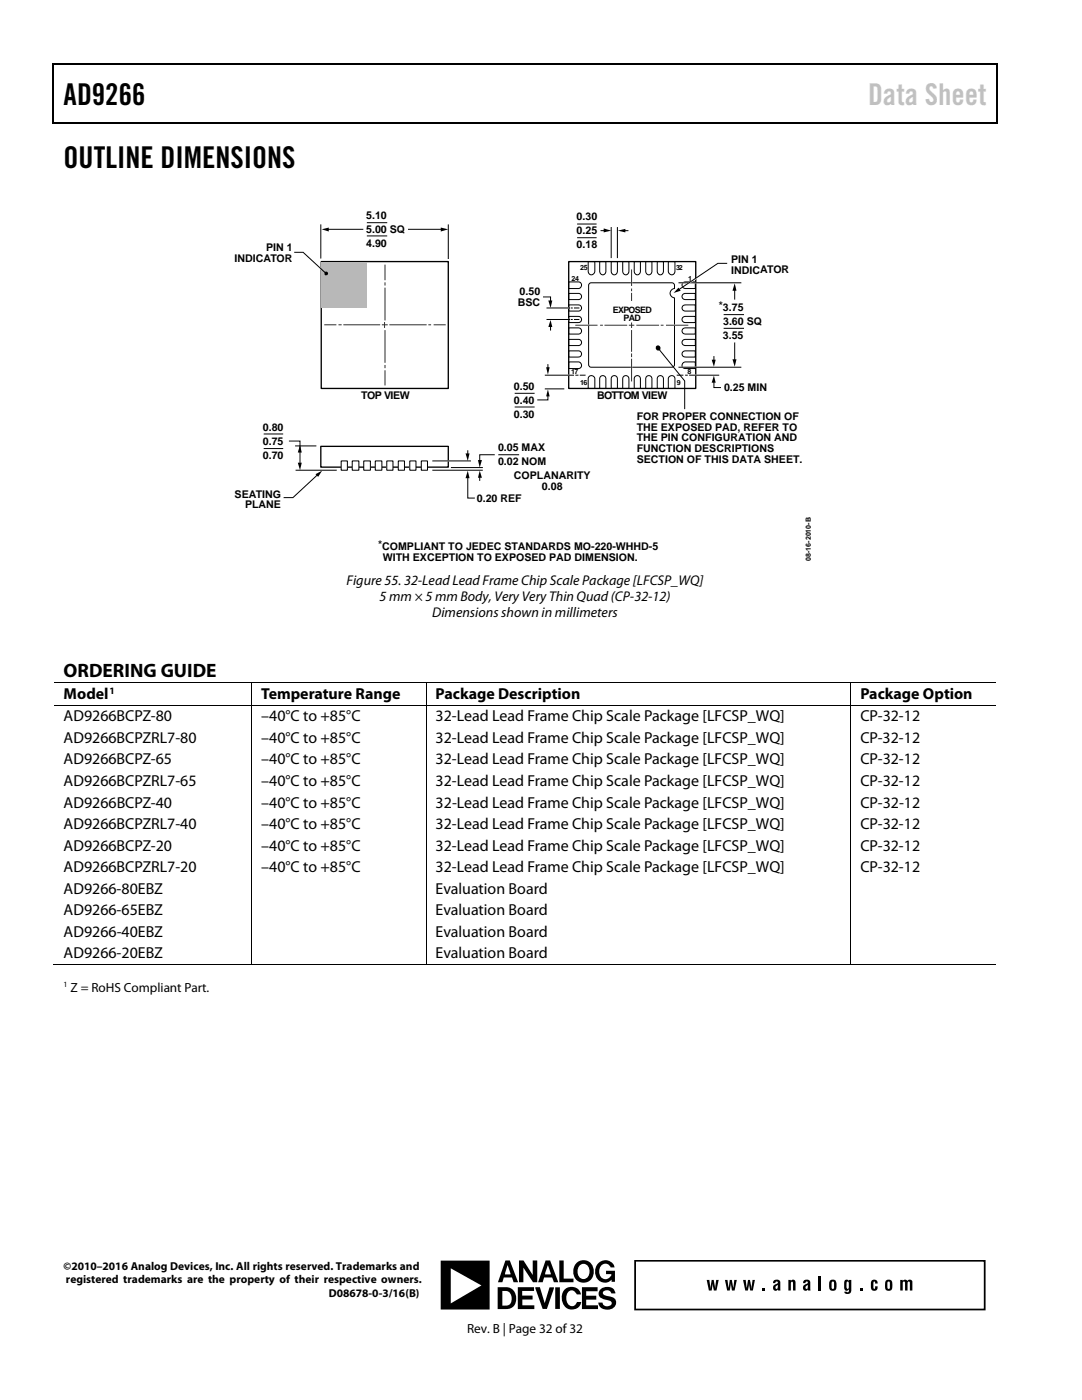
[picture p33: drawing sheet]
<svg xmlns="http://www.w3.org/2000/svg" width="216mm" height="279mm" viewBox="0 0 216 279" stroke-linecap="round" stroke-linejoin="round" font-family="sans-serif">
<defs><g id="words">
<g font-size="6">
<text x="12.7" y="21">AD9266</text>
<text x="12.7" y="33.6">OUTLINE DIMENSIONS</text>
</g>
<text font-size="6" fill="#c1c1c1" x="173.2" y="21">Data Sheet</text>
<text font-size="3.9" x="12.7" y="135.2">ORDERING GUIDE</text>
<g font-size="3.2">
<text x="12.7" y="139.5">Model</text>
<text x="12.7" y="144">AD9266BCPZ-80</text>
<text x="52.1" y="139.5">Temperature Range</text>
<text x="52.1" y="144">–40°C to +85°C</text>
<text x="86.9" y="144">32-Lead Lead Frame Chip Scale Package [LFCSP_WQ]</text>
<text x="86.9" y="139.5">Package Description</text>
<text x="171.7" y="144">CP-32-12</text>
<text x="171.7" y="139.5">Package Option</text>
<text x="12.7" y="148.3">AD9266BCPZRL7-80</text>
<text x="52.1" y="148.3">–40°C to +85°C</text>
<text x="86.9" y="148.3">32-Lead Lead Frame Chip Scale Package [LFCSP_WQ]</text>
<text x="171.7" y="148.3">CP-32-12</text>
<text x="12.7" y="152.6">AD9266BCPZ-65</text>
<text x="52.1" y="152.6">–40°C to +85°C</text>
<text x="86.9" y="152.6">32-Lead Lead Frame Chip Scale Package [LFCSP_WQ]</text>
<text x="171.7" y="152.6">CP-32-12</text>
<text x="12.7" y="156.9">AD9266BCPZRL7-65</text>
<text x="12.7" y="161.2">AD9266BCPZ-40</text>
<text x="52.1" y="156.9">–40°C to +85°C</text>
<text x="52.1" y="161.2">–40°C to +85°C</text>
<text x="86.9" y="156.9">32-Lead Lead Frame Chip Scale Package [LFCSP_WQ]</text>
<text x="86.9" y="161.2">32-Lead Lead Frame Chip Scale Package [LFCSP_WQ]</text>
<text x="171.7" y="156.9">CP-32-12</text>
<text x="171.7" y="161.2">CP-32-12</text>
<text x="12.7" y="165.5">AD9266BCPZRL7-40</text>
<text x="52.1" y="165.5">–40°C to +85°C</text>
<text x="86.9" y="165.5">32-Lead Lead Frame Chip Scale Package [LFCSP_WQ]</text>
<text x="171.7" y="165.5">CP-32-12</text>
<text x="12.7" y="169.8">AD9266BCPZ-20</text>
<text x="52.1" y="169.8">–40°C to +85°C</text>
<text x="86.9" y="169.8">32-Lead Lead Frame Chip Scale Package [LFCSP_WQ]</text>
<text x="171.7" y="169.8">CP-32-12</text>
<text x="12.7" y="174.1">AD9266BCPZRL7-20</text>
<text x="12.7" y="178.4">AD9266-80EBZ</text>
<text x="52.1" y="174.1">–40°C to +85°C</text>
<text x="86.9" y="174.1">32-Lead Lead Frame Chip Scale Package [LFCSP_WQ]</text>
<text x="86.9" y="178.4">Evaluation Board</text>
<text x="171.7" y="174.1">CP-32-12</text>
<text x="12.7" y="182.6">AD9266-65EBZ</text>
<text x="86.9" y="182.6">Evaluation Board</text>
<text x="12.7" y="186.9">AD9266-40EBZ</text>
<text x="12.7" y="191.2">AD9266-20EBZ</text>
<text x="86.9" y="186.9">Evaluation Board</text>
<text x="86.9" y="191.2">Evaluation Board</text>
</g>
<g font-size="2.8">
<text x="69.2" y="116.8">Figure 55. 32-Lead Lead Frame Chip Scale Package [LFCSP_WQ]</text>
<text x="75.7" y="120">5 mm × 5 mm Body, VeryVeryThin Quad (CP-32-12)</text>
<text x="86.3" y="123.2">Dimensions shown in millimeters</text>
</g>
<g font-size="2.6">
<text x="14.1" y="197.9">Z = RoHS Compliant Part.</text>
<text x="93.2" y="266">Rev. B | Page 32 of32</text>
</g>
<g font-size="2.3">
<text x="12.7" y="253.5">©2010–2016 Analog Devices, Inc. All rights reserved. Trademarks and</text>
<text x="13.2" y="256.1">registered trademarks are the property of their respective owners.</text>
<text x="65.6" y="258.8">D08678-0-3/16(B)</text>
</g>
<g font-size="2.1">
<text x="73.1" y="43.7">5.10</text>
<text x="73.1" y="46.5">5.00 SQ</text>
<text x="115" y="43.9">0.30</text>
<text x="115" y="46.7">0.25</text>
<text x="46.8" y="52.2">INDICATOR</text>
<text x="53.1" y="50.1">PIN 1</text>
<text x="73.1" y="49.3">4.90</text>
<text x="115" y="49.6">0.18</text>
<text x="145.9" y="52.5">PIN 1</text>
<text x="103.7" y="58.9">0.50</text>
<text x="145.9" y="54.6">INDICATOR</text>
<text x="103.3" y="61">BSC</text>
<text x="143.4" y="61.7">*3.75</text>
<text x="144.3" y="64.9">3.60 SQ</text>
<text x="144.2" y="67.7">3.55</text>
<text x="102.5" y="77.8">0.50</text>
<text x="144.5" y="78">0.25 MIN</text>
<text x="72.1" y="79.7">TOP VIEW</text>
<text x="102.5" y="80.6">0.40</text>
<text x="102.5" y="83.4">0.30</text>
<text x="119.1" y="79.7">BOTTOM VIEW</text>
<text x="127" y="83.9">FOR PROPER CONNECTION OF</text>
<text x="52.4" y="86">0.80</text>
<text x="52.4" y="88.8">0.75</text>
<text x="127" y="86">THE EXPOSED PAD, REFER TO</text>
<text x="127" y="88.1">THE PIN CONFIGURATION AND</text>
<text x="52.4" y="91.6">0.70</text>
<text x="99.4" y="90.1">0.05 MAX</text>
<text x="99.4" y="92.9">0.02 NOM</text>
<text x="102.6" y="95.6">COPLANARITY</text>
<text x="127" y="90.2">FUNCTION DESCRIPTIONS</text>
<text x="127" y="92.3">SECTION OF THIS DATA SHEET.</text>
<text x="46.8" y="99.3">SEATING</text>
<text x="48.9" y="101.5">PLANE</text>
<text x="95.2" y="100.1">0.20 REF</text>
<text x="108.1" y="97.7">0.08</text>
<text x="75.4" y="109.5">*COMPLIANT TO JEDEC STANDARDS MO-220-WHHD-5</text>
<text x="76.4" y="111.9">WITH EXCEPTION TO EXPOSED PAD DIMENSION.</text>
</g>
<text font-size="1.9" x="21.8" y="138.5">1</text>
<g font-size="1.8">
<text x="122.3" y="62.5">EXPOSED</text>
<text x="124.4" y="64">PAD</text>
</g>
<text font-size="1.6" x="12.7" y="197">1</text>
<g font-size="1.4">
<text x="115.8" y="54">25</text>
<text x="134.9" y="53.9">32</text>
<text x="114.1" y="56">24</text>
<text x="137.3" y="56">1</text>
<text x="114" y="74.7">17</text>
<text x="115.7" y="76.8">16</text>
<text x="135.1" y="76.8">9</text>
<text x="137.2" y="74.7">8</text>
<text x="161.8" y="111.9" transform="rotate(-90 161.8 111.9)">08-16-2010-B</text>
</g>
</g></defs>
<path d="M10.5 12.7h.3v1h-.3zM10.5 12.7h.3v.3h-.3zM133.3 12.7h.3v.3h-.3zM198.8 12.7h.2v1h-.2zM198.8 12.7h.2v.3h-.2zM10.5 24.4h.3v.3h-.3zM133.1 24.4h.2v.3h-.2zM198.8 24.4h.2v.3h-.2z" fill="#000"/>
<path d="M10.7 13.7v10.7M10.8 12.8h122.5M133.6 12.8h65.2M198.9 13.7v10.7M10.8 24.5h188" fill="none" stroke="#000" stroke-width=".25"/>
<path d="M113.5 52.2h25.3v25.3h-25.3zM64 89.1h25.5v4.1h-25.5z" fill="none" stroke="#000" stroke-width=".26"/>
<path d="M64 44.9v6.6M89.5 44.9v6.7" fill="none" stroke="#000" stroke-width=".2"/>
<path d="M68.1 92h1.2v1.8h-1.2z" fill="#fff"/>
<path d="M68.1 92h1.2v1.8h-1.2z" fill="none" stroke="#000" stroke-width=".2"/>
<path d="M70.3 92h1.3v1.8h-1.3z" fill="#fff"/>
<path d="M70.3 92h1.3v1.8h-1.3z" fill="none" stroke="#000" stroke-width=".2"/>
<path d="M72.6 92h1.3v1.8h-1.3z" fill="#fff"/>
<path d="M72.6 92h1.3v1.8h-1.3z" fill="none" stroke="#000" stroke-width=".2"/>
<path d="M74.9 92h1.3v1.8h-1.3z" fill="#fff"/>
<path d="M74.9 92h1.3v1.8h-1.3z" fill="none" stroke="#000" stroke-width=".2"/>
<path d="M77.2 92h1.2v1.8h-1.2z" fill="#fff"/>
<path d="M77.2 92h1.2v1.8h-1.2z" fill="none" stroke="#000" stroke-width=".2"/>
<path d="M79.5 92h1.2v1.8h-1.2z" fill="#fff"/>
<path d="M79.5 92h1.2v1.8h-1.2z" fill="none" stroke="#000" stroke-width=".2"/>
<path d="M81.8 92h1.2v1.8h-1.2z" fill="#fff"/>
<path d="M81.8 92h1.2v1.8h-1.2z" fill="none" stroke="#000" stroke-width=".2"/>
<path d="M84.1 92h1.2v1.8h-1.2z" fill="#fff"/>
<path d="M58.9 89h4.2M59 93.8h8.2M63.4 94.7l-5 4.6h-1.8M84.1 92h1.2v1.8h-1.2zM86.3 93.8h10M86.4 92h7.5M90.1 93.3h6.2M93.3 90v.8M93.3 95.2v4.2h1.5M95.7 95.1v.8M98.7 90.8h-3v1.3M99.4 90.8h4.2" fill="none" stroke="#000" stroke-width=".2"/>
<path d="M63 94.6l1.3-.7-.8 1.3zM92.9 90.5h.8l-.4 1.5zM93.3 93.9l.4 1.5h-.8zM95.7 93.9l.5 1.4h-.8zM95.4 91.8h.8l-.5 1.5z" fill="#000"/>
<path d="M63.7 53.4l.7 .6M89.2 92h.4" fill="none" stroke="#fff" stroke-width=".26"/>
<path d="M64.1 52.2h25.4v25.3h-25.4z" fill="none" stroke="#000" stroke-width=".26"/>
<path d="M64.2 52.3h9.1v9.1h-9.1z" fill="#b5b7b9"/>
<g fill="none" stroke="#000" stroke-width=".2">
<path d="M58.7 50.4h1.8l4.6 4.2M65.3 45.8h7.2M73.2 44.4h4.1M73.2 47.1h4.1M81.4 45.8h6.8M108.4 59.3h1.5v.9M113.5 58.6h1.9a.62 .62 0 0 1 .6 .6 .62 .62 0 0 1-.6 .6h-1.9zM113.5 56.3h1.9a.66 .66 0 0 1 .6 .6 .66 .66 0 0 1-.6 .7h-1.9zM115.2 44.7h3.8M115.2 47.4h3.8M117.4 52.2h1.3v1.9a.66 .66 0 0 1-.7 .8 .66 .66 0 0 1-.6-.8zM117.7 56.5l16.4-.1 .4 .3 .1 .9a.93 .93 0 0 0-.9 .9 .93 .93 0 0 0 .9 .9v13.4l-.2 .4-16.4 .1-.3-.1-.2-.4v-15.8z"/>
<path d="M119.7 52.2h1.2v1.9a.62 .62 0 0 1-.6 .8 .62 .62 0 0 1-.6-.8zM119.8 46h.9M122 45.4v6M122 52.2h1.2v1.9a.62 .62 0 0 1-.6 .8 .62 .62 0 0 1-.6-.8zM123.2 45.4v6M124.3 52.2h1.2v1.9a.62 .62 0 0 1-.6 .8 .62 .62 0 0 1-.6-.8zM124.5 46h.9M126.6 52.2h1.2v1.9a.62 .62 0 0 1-.6 .8 .62 .62 0 0 1-.6-.8zM128.8 52.2h1.3v1.9a.62 .62 0 0 1-.6 .8 .62 .62 0 0 1-.7-.8zM131.1 52.2h1.3v1.9a.62 .62 0 0 1-.6 .8 .62 .62 0 0 1-.7-.8zM133.4 52.2h1.3v1.9a.66 .66 0 0 1-.7 .8 .66 .66 0 0 1-.6-.8zM135.4 56.4h12.5"/>
<path d="M136.3 58.7l.5-.1h1.9v1.2h-1.9a.62 .62 0 0 1-.6-.4 .62 .62 0 0 1 .1-.7zM136.3 56.4l.5-.1h1.9v1.3h-1.9a.68 .68 0 0 1-.6-.4 .68 .68 0 0 1 .1-.8zM145.1 52.6h-1.9l-7.8 5.2M146.6 57.8v2M102.7 78.5h4M108.7 77.6h3.9M108.7 74.9h5.8M109.2 61.5h4.5M109.2 63.8h4.5M109.3 78.8v1h-2.1M109.3 72.7v.9M109.9 65v1"/>
<path d="M113.5 72.2h1.9a.66 .66 0 0 1 .6 .7 .66 .66 0 0 1-.6 .7h-1.9zM113.5 70h1.9a.62 .62 0 0 1 .6 .6 .62 .62 0 0 1-.6 .7h-1.9zM113.5 67.7h1.9a.62 .62 0 0 1 .6 .6 .62 .62 0 0 1-.6 .7h-1.9zM113.5 65.4h1.9a.62 .62 0 0 1 .6 .7 .62 .62 0 0 1-.6 .6h-1.9zM113.5 63.1h1.9a.62 .62 0 0 1 .6 .7 .62 .62 0 0 1-.6 .6h-1.9zM113.5 60.8h1.9a.62 .62 0 0 1 .6 .7 .62 .62 0 0 1-.6 .6h-1.9zM114 61.5h.2M114 63.8h.2M114.6 61.5h.9M114.6 63.8h.9M114.8 74.9h.6M115.7 74.9h1.1"/>
<path d="M117.5 75.1a.69 .69 0 0 1 1.2 .5v1.9h-1.3v-1.9zM119.8 75.1a.62 .62 0 0 1 .7-.1 .62 .62 0 0 1 .4 .6v1.9h-1.2v-1.9zM122.1 75.1a.62 .62 0 0 1 .7-.1 .62 .62 0 0 1 .4 .6v1.9h-1.2v-1.9zM124.4 75.1a.62 .62 0 0 1 .7-.1 .62 .62 0 0 1 .4 .6v1.9h-1.2v-1.9zM126.7 75.1a.62 .62 0 0 1 .7-.1 .62 .62 0 0 1 .4 .6v1.9h-1.2v-1.9zM129 75.1a.62 .62 0 0 1 .7-.1 .62 .62 0 0 1 .4 .6v1.9h-1.3v-1.9zM131.3 69.5l5.3 6.5v5.6M131.3 75.1a.62 .62 0 0 1 .7-.1 .62 .62 0 0 1 .4 .6v1.9h-1.3v-1.9zM133.6 75.1a.65 .65 0 0 1 .7-.1 .65 .65 0 0 1 .4 .6v1.9h-1.3v-1.9zM135 74.9h1.4M135.4 73.3h12.5M136.3 72.4l.5-.2h1.9v1.4h-1.9a.64 .64 0 0 1-.7-.4 .64 .64 0 0 1 .2-.8z"/>
<path d="M136.3 70.2l.5-.2h1.9v1.3h-1.9a.62 .62 0 0 1-.6-.4 .62 .62 0 0 1 .1-.7zM136.3 67.9l.5-.2h1.9v1.3h-1.9a.62 .62 0 0 1-.6-.4 .62 .62 0 0 1 .1-.7zM136.3 65.6l.5-.2h1.9v1.3h-1.9a.62 .62 0 0 1-.6-.4 .62 .62 0 0 1 .1-.7zM136.3 63.3l.5-.2h1.9v1.3h-1.9a.62 .62 0 0 1-.6-.4 .62 .62 0 0 1 .1-.7zM136.3 61l.5-.2h1.9v1.3h-1.9a.62 .62 0 0 1-.6-.4 .62 .62 0 0 1 .1-.7zM136.7 74.9h.5M137.5 74.9h6M142.5 71.2v.9M142.5 76.1v1.2h1.4M144.4 62.8h4.1M144.4 65.5h4.1M146.6 68.3v3.7"/>
<path d="M52.6 86.6h3.9M52.6 89.5h3.9M57.7 88h2.2v2.1M59.9 90.1v2.5M102.7 81.2h4M10.8 136.2h39.3M50.2 136.3v4.4M50.3 136.2h34.7M85 136.3v4.4M85.1 136.2h84.6M169.8 136.3v4.4M169.9 136.2h28.9"/>
<path d="M10.8 140.8h39.3M50.2 140.9v51.5M50.3 140.8h34.7M85 140.9v51.5M85.1 140.8h84.6M169.8 140.9v51.5M169.9 140.8h28.9M10.5 192.5h39.6M50.3 192.5h34.7M85.1 192.5h84.6M169.9 192.5h28.9"/>
</g>
<g fill="#000">
<path d="M64.2 45.8l1.4-.4v.8zM88 45.4l1.5 .4-1.5 .4zM109.4 60h.8l-.3 1.5zM120.5 45.6l1.5 .4-1.5 .4zM123.3 46l1.5-.3v.7zM135.4 57.4l.4 .6-1.4 .5zM146.6 56.5l.4 1.5h-.8zM109 73.3h.7l-.4 1.5zM109.3 77.7l.4 1.4h-.7zM109.9 63.8l.3 1.5h-.8zM142 71.8h.8l-.3 1.4zM142.5 75l.3 1.4h-.8z"/>
<path d="M146.2 71.7h.8l-.4 1.5zM59.4 92.3h.8l-.3 1.5zM59.9 88.8l.3 1.5h-.8zM50.1 136.2h.2v.1h-.2zM85 136.2h.1v.1h-.1zM169.7 136.2h.2v.1h-.2zM50.1 140.7h.2v.2h-.2zM85 140.7h.1v.2h-.1zM169.7 140.7h.2v.2h-.2zM50.1 192.4h.2v.2h-.2zM85 192.4h.1v.2h-.1zM169.7 192.4h.2v.2h-.2z"/>
<path d="M141 255.4h.5l.2 1.8 .3-1.8h.4l.3 1.8 .2-1.8h.5l-.4 2.2h-.6l-.2-1.4-.2 1.4h-.5zM144.7 255.4h.5l.2 1.8 .2-1.8h.4l.3 1.8 .2-1.8h.5l-.4 2.2h-.5l-.2-1.4-.3 1.4h-.5zM148.3 255.4h.5l.2 1.8 .3-1.8h.3l.3 1.8 .3-1.8h.4l-.4 2.2h-.5l-.2-1.4-.3 1.4h-.5zM152.1 257.1h.5v.5h-.5zM157.3 255.4h.5v.3a.49 .49 0 0 1 .4-.3 .49 .49 0 0 1 .5 .2v2h-.5v-1.6l-.2-.2-.2 .2v1.6h-.5zM163.3 254.7h.5v2.9h-.5zM171.6 257.1h.5v.5h-.5zM174 255.5a.69 .69 0 0 1 .8-.1 .69 .69 0 0 1 .3 .8h-.5v-.4h-.3v1.4h.3v-.5h.5a.69 .69 0 0 1-.6 .9 .69 .69 0 0 1-.7-.8v-1zM179.6 255.4h.5v.3l.3-.3h.4l.2 .3a.54 .54 0 0 1 .6-.3 .54 .54 0 0 1 .5 .4v1.8h-.5l-.1-1.7-.2-.1-.2 .1v1.7h-.5v-1.7l-.2-.1-.3 .2v1.6h-.5z"/>
<path d="M103.6 251.6h.9l1.8 2.9v-2.9h.9v4.3h-.8l-2-2.9v2.9h-.8zM111.6 251.6h.9v3.6h1.9v.7h-2.8zM108.9 251.6h.9l1.6 4.3h-.9l-.3-1h-1.6l-.3 1h-.9zM100.8 251.6h.9l1.7 4.3h-.9l-.3-1h-1.7l-.3 1h-.8zM115.1 252a2.12 2.12 0 0 1 2.6-.1 2.12 2.12 0 0 1 .7 2.5 2.09 2.09 0 0 1-2.7 1.5 2.09 2.09 0 0 1-1.2-2.8zM119.5 252a1.87 1.87 0 0 1 3.1 .9h-.7a1.15 1.15 0 0 0-1.2-.7 1.15 1.15 0 0 0-1.1 1 1.37 1.37 0 0 0 .3 1.7 1.37 1.37 0 0 0 1.8 0l.3-.6h-1.1v-.7h1.8v2.2h-.7v-.4a1.93 1.93 0 0 1-2.2 .4 1.93 1.93 0 0 1-1.1-2.1l.4-1.2zM87.9 251.6h9.8v9.7h-9.8zM106.8 256.9h.9l1 3.2 1-3.2h.8l-1.4 4.3h-.8zM116.1 256.9h3.1v.8h-2.2v.9h2v.8h-2v1.1h2.3v.8h-3.2zM103.3 256.9h3.3v.7h-2.4v1h2.1v.7h-2.1v1.2h2.4v.8h-3.3zM99.3 256.9h1.7a2.24 2.24 0 0 1 2 1.9 2.24 2.24 0 0 1-1.4 2.4l-2.3 .1zM110.8 256.9h.9v4.3h-.9zM112.7 257.3a1.93 1.93 0 0 1 3.2 1h-.8l-.1-.2a.99 .99 0 0 0-1.1-.6 .99 .99 0 0 0-.8 1 1.69 1.69 0 0 0 1.1 2.2 1.11 1.11 0 0 0 .9-.9h.9a1.92 1.92 0 0 1-1.9 1.6 1.92 1.92 0 0 1-1.9-1.6 2.5 2.5 0 0 1 .5-2.5zM119.9 257.2a1.73 1.73 0 0 1 2.9 .9h-.8a.91 .91 0 0 0-.8-.6 .91 .91 0 0 0-.9 .5 1.11 1.11 0 0 0 1.2 .7 1.3 1.3 0 0 1 1.5 1.2 1.3 1.3 0 0 1-1.2 1.4 1.7 1.7 0 0 1-2.4-1.3h.8a.96 .96 0 0 0 .9 .7 .96 .96 0 0 0 1-.6 1.05 1.05 0 0 0-1.3-.7 1.21 1.21 0 0 1-1.3-.7 1.21 1.21 0 0 1 .4-1.5zM109.3 252.5l-.5 1.8h1.1zM101.3 252.5l-.5 1.8h1.1zM115.5 252.7a1.61 1.61 0 0 0 .9 2.6 1.56 1.56 0 0 0 1.2-1.5 1.56 1.56 0 0 0-1.2-1.6l-.5 .2zM89.9 253.1v7l6.2-3.6zM100.2 257.6v3a1.32 1.32 0 0 0 1.9-1.1 1.51 1.51 0 0 0-1.9-1.9z"/>
<path d="M154.4 255.6a.74 .74 0 0 1 .8-.3 .74 .74 0 0 1 .5 .7v1.6h-.4l-.1-.3a.57 .57 0 0 1-.8 .2 .57 .57 0 0 1-.1-.8l.9-.7-.2-.2h-.2l-.1 .3h-.5zM154.8 256.7v.4l.1 .1 .2-.1 .1-.7z"/>
<path d="M160.4 255.6a.73 .73 0 0 1 .8-.3 .73 .73 0 0 1 .5 .7v1.6h-.4l-.1-.3a.6 .6 0 0 1-.9 .1 .6 .6 0 0 1 .1-.9l.8-.5-.2-.2h-.2l-.1 .3h-.4zM160.8 256.7l-.1 .4 .3 .1 .1-.1 .1-.7z"/>
<path d="M165.6 255.6a.75 .75 0 0 1 .9-.2 .75 .75 0 0 1 .4 .8 1.05 1.05 0 0 1-.7 1.4l-.4-.1a1.96 1.96 0 0 1-.2-1.9zM166 255.8l-.1 1.3 .3 .1 .2-.1v-1.1v-.2z"/>
<path d="M168.6 255.5l.1-.1a.47 .47 0 0 1 .7 .3v-.3h.5l-.1 2.4a.73 .73 0 0 1-.6 .4 .73 .73 0 0 1-.7-.4h.8l.1-.5a.53 .53 0 0 1-.7 .3 .53 .53 0 0 1-.3-.7zM169 255.8l-.1 1.1 .2 .3 .2-.1 .1-1.1-.1-.2z"/>
<path d="M176.8 255.6a.74 .74 0 0 1 .8-.2 .74 .74 0 0 1 .5 .8 1.06 1.06 0 0 1-.8 1.4l-.4-.1a1.54 1.54 0 0 1-.3-1.7zM177.1 255.8v1.3l.2 .1 .3-.1v-1.1l-.1-.2z"/>
<circle cx="65.1" cy="54.6" r=".38"/>
<circle cx="131.3" cy="69.5" r=".5"/>
</g>
<g fill="none" stroke="#fff" stroke-width=".26">
<path d="M126 56.3v.3M126.1 54.2v.3M136 56.4h3M139.1 55.5l-2.8 1.7M113.1 61.5h.5M113.1 63.8h.5M113.1 74.9h.6M117.3 64.9h.2M126 73.1v.3M126.1 67.3v.3M126.1 66.2v.3M134.5 64.9h.3"/>
<path d="M136 73.3h3M138.7 74.9h.4"/>
</g>
<g fill="none" stroke="#303030" stroke-width=".2">
<path d="M76.8 52.9v2.9M76.8 56.4v.5M76.8 57.5v6.3M126 53.9v3.1M126 57.6v.5M126 58.6v1.4M64.8 64.8h2.2M67.6 64.8h.5M68.6 64.8h7.2M76.3 64.8h1M76.7 64.4v.9M76.8 72.9v.5"/>
<path d="M76.8 74v2.8M76.8 66v6.3M77.8 64.8h7.2M85.6 64.8h.3M86.6 64.8h2.2M114.9 64.9h4.2M119.8 64.9h.4M120.7 64.9h4.4M125.6 64.9h.9M126 64.5v.8M126 70.6v.6M126 71.7v4.3"/>
<path d="M126 66v4.1M127.1 64.9h4.3M131.9 64.9h.4M133 64.9h4.2"/>
</g>
<path d="M126.7 251.6h69.8v9.7h-69.8z" fill="none" stroke="#000" stroke-width=".35"/>
<use href="#words"/>
</svg>
